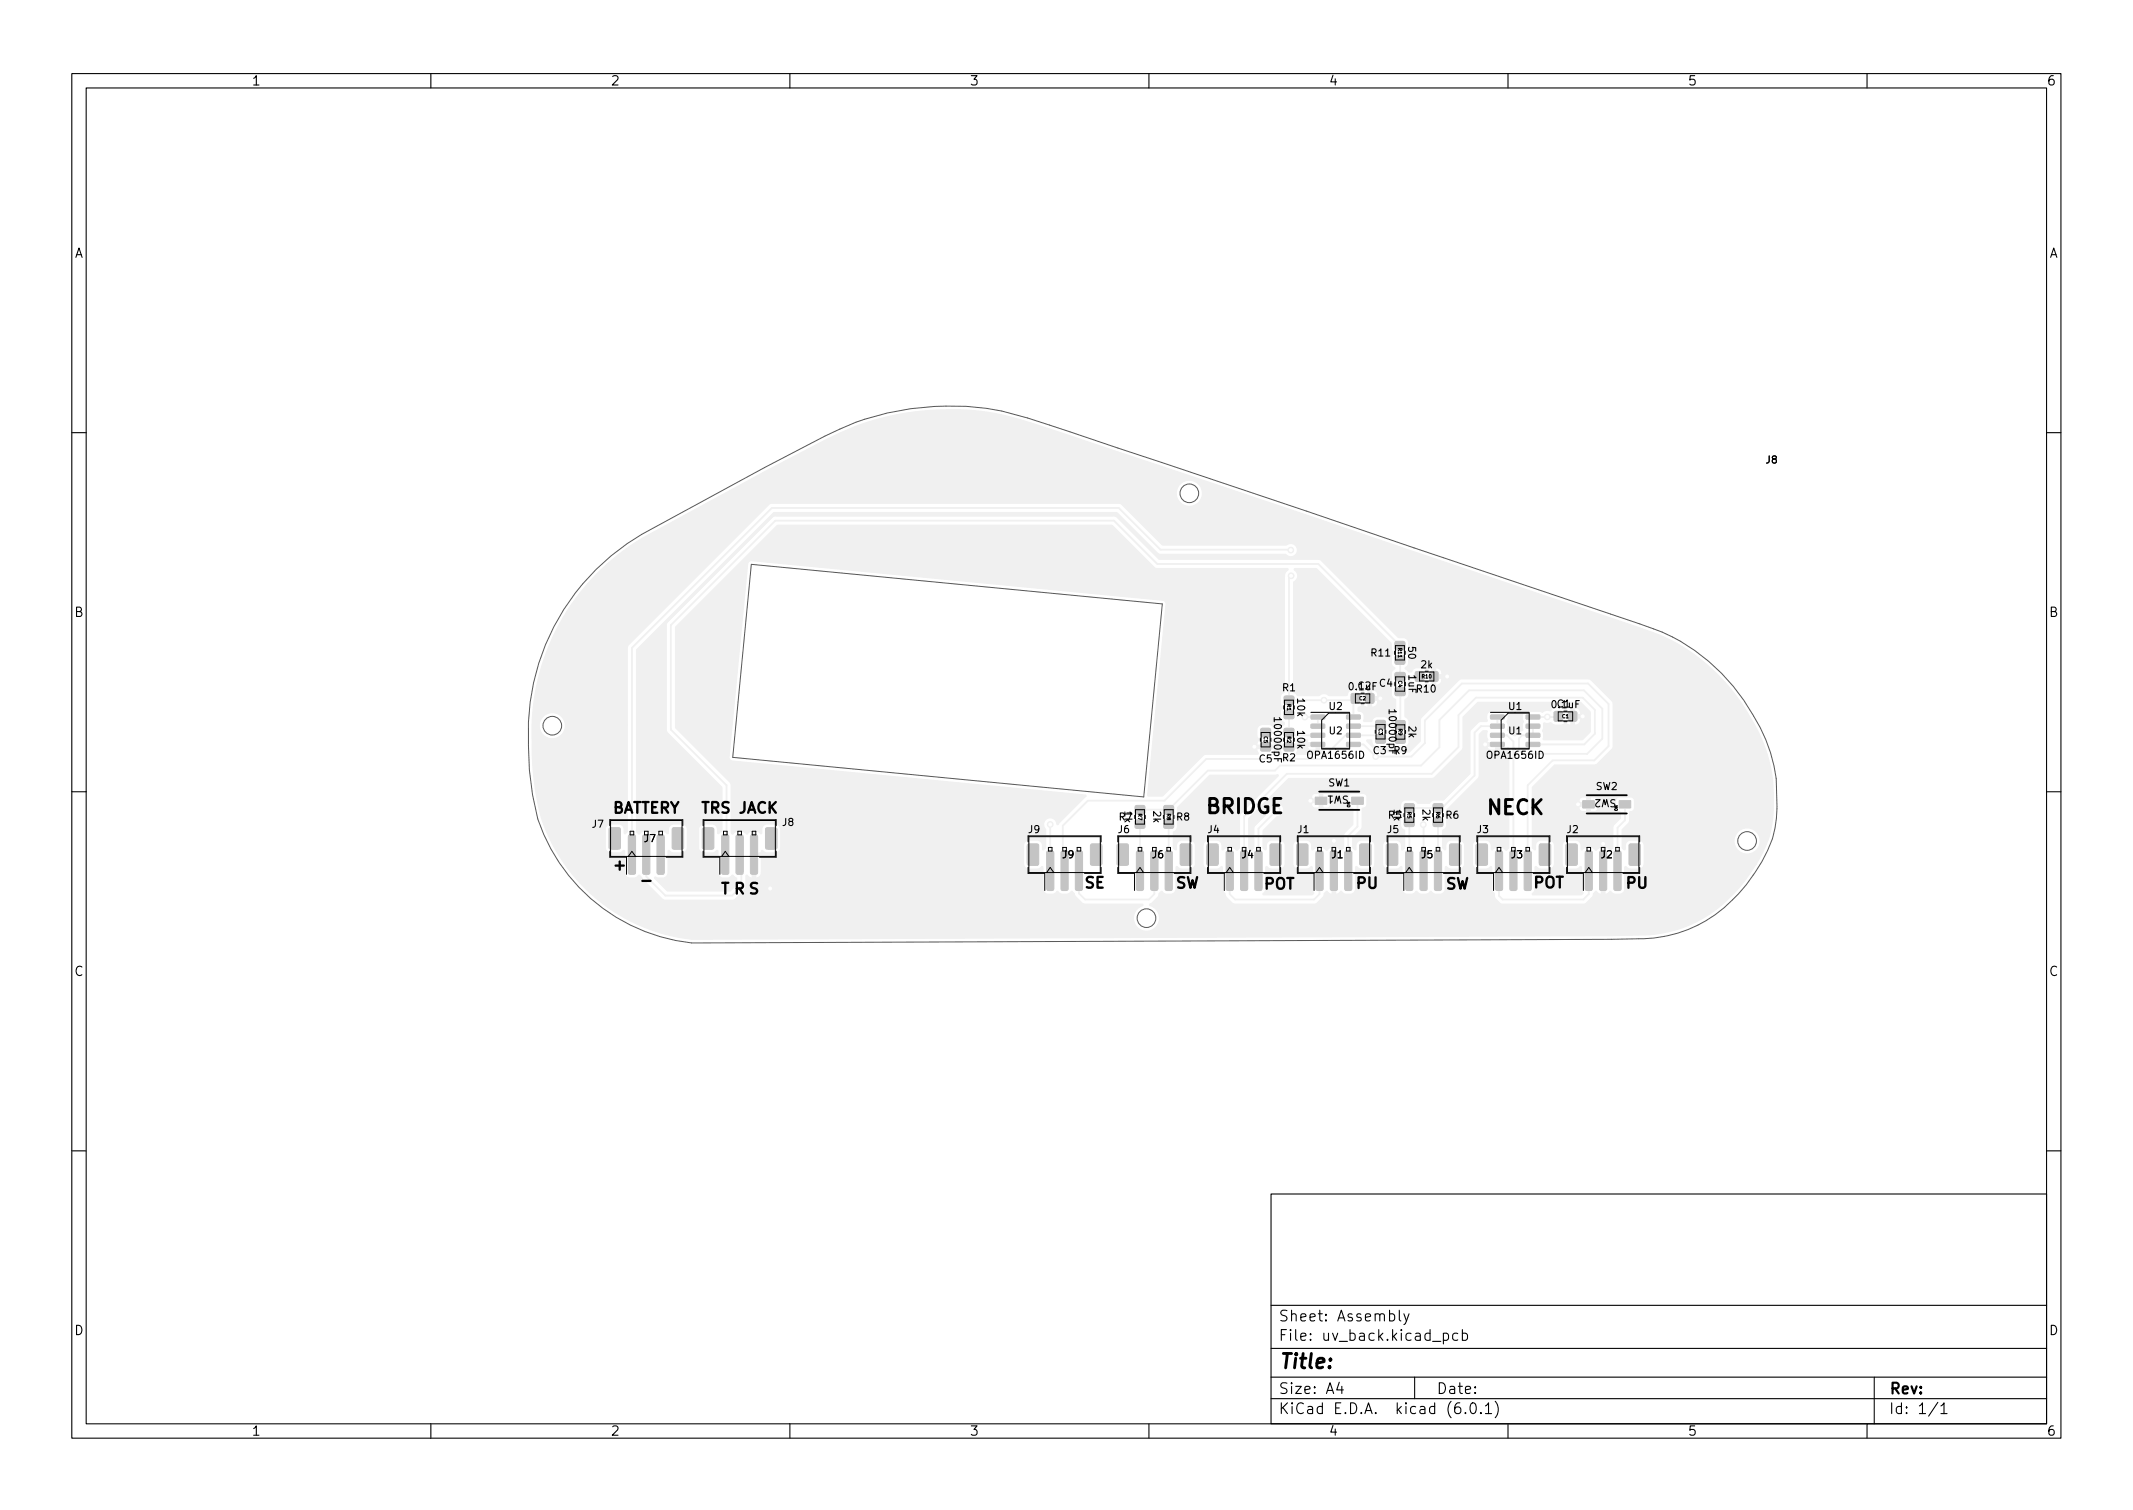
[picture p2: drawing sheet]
<svg xmlns="http://www.w3.org/2000/svg" width="297mm" height="210mm" viewBox="0 0 297 210" stroke-linecap="round" stroke-linejoin="round" font-family="sans-serif">
<defs><g id="words">
<g font-size="2.8">
<text x="168" y="113.3">BRIDGE</text>
<text x="207.1" y="113.4">NECK</text>
<text x="178" y="190.6">Title:</text>
</g>
<g font-size="2.1">
<text x="85.1" y="113.2">BATTERY</text>
<text x="97.8" y="113.2">TRS JACK</text>
<text x="85.7" y="121.2">+</text>
<text x="89.7" y="123.3">-</text>
<text x="100.4" y="124.5">T R S</text>
<text x="151.1" y="123.7">SE</text>
<text x="163.7" y="123.7">SW</text>
<text x="176" y="123.8">POT</text>
<text x="188.9" y="123.7">PU</text>
<text x="201.2" y="123.8">SW</text>
<text x="213.5" y="123.6">POT</text>
<text x="226.5" y="123.7">PU</text>
<text x="178" y="184">Sheet: Assembly</text>
<text x="178" y="186.7">File: uv_back.kicad_pcb</text>
<text x="178" y="196.9">KiCad E.D.A. kicad (6.0.1)</text>
<text x="178" y="194.1">Size: A4</text>
<text x="200" y="194.1">Date:</text>
<text x="263" y="194.1">Rev:</text>
<text x="263" y="196.9">Id: 1/1</text>
</g>
<g font-size="1.8">
<text x="35" y="11.9">1</text>
<text x="85" y="11.9">2</text>
<text x="135" y="11.9">3</text>
<text x="185" y="11.9">4</text>
<text x="235" y="11.9">5</text>
<text x="285" y="11.9">6</text>
<text x="10.3" y="35.9">A</text>
<text x="285.3" y="35.9">A</text>
<text x="10.3" y="85.9">B</text>
<text x="285.3" y="85.9">B</text>
<text x="10.3" y="135.9">C</text>
<text x="285.3" y="135.9">C</text>
<text x="10.3" y="185.9">D</text>
<text x="285.3" y="185.9">D</text>
<text x="35" y="199.9">1</text>
<text x="85" y="199.9">2</text>
<text x="135" y="199.9">3</text>
<text x="185" y="199.9">4</text>
<text x="235" y="199.9">5</text>
<text x="285" y="199.9">6</text>
</g>
<g font-size="1.4">
<text x="245.9" y="64.5">J8</text>
<text x="189.1" y="96">C2</text>
<text x="191" y="91.4">R11</text>
<text x="192.1" y="95.6">C4</text>
<text x="196.1" y="90.1" transform="rotate(90 196.1 90.1)">50</text>
<text x="196.2" y="94" transform="rotate(90 196.2 94)">1uF</text>
<text x="197.9" y="93">2k</text>
<text x="177.4" y="100.2" transform="rotate(90 177.4 100.2)">10000pF</text>
<text x="178.6" y="96.2">R1</text>
<text x="180.7" y="97.3" transform="rotate(90 180.7 97.3)">10k</text>
<text x="180.7" y="101.8" transform="rotate(90 180.7 101.8)">10k</text>
<text x="185.1" y="98.8">U2</text>
<text x="187.9" y="96.1">0.1uF</text>
<text x="193.4" y="99.1" transform="rotate(90 193.4 99.1)">10000pF</text>
<text x="196.2" y="101.1" transform="rotate(90 196.2 101.1)">2k</text>
<text x="197.3" y="96.4">R10</text>
<text x="210.1" y="98.8">U1</text>
<text x="216.2" y="98.6">0.1uF</text>
<text x="216.9" y="98.5">C1</text>
<text x="175.4" y="106.2">C5</text>
<text x="178.6" y="106">R2</text>
<text x="182.2" y="105.6">OPA1656ID</text>
<text x="185.1" y="102.2">U2</text>
<text x="191.2" y="105">C3</text>
<text x="194.1" y="105">R9</text>
<text x="207.2" y="105.6">OPA1656ID</text>
<text x="210.1" y="102.2">U1</text>
<text x="156.6" y="113" transform="rotate(90 156.6 113)">1k</text>
<text x="160.6" y="113" transform="rotate(90 160.6 113)">2k</text>
<text x="185" y="109.5">SW1</text>
<text x="187.8" y="110.8" transform="rotate(-180 187.8 110.8)">SW1</text>
<text x="194.1" y="112.7" transform="rotate(90 194.1 112.7)">1k</text>
<text x="198.1" y="112.7" transform="rotate(90 198.1 112.7)">2k</text>
<text x="201.4" y="114">R6</text>
<text x="222.2" y="110">SW2</text>
<text x="225.1" y="111.3" transform="rotate(-180 225.1 111.3)">SW2</text>
<text x="82.5" y="115.2">J7</text>
<text x="89.7" y="117.2">J7</text>
<text x="109" y="115">J8</text>
<text x="143.2" y="116">J9</text>
<text x="148" y="119.5">J9</text>
<text x="155.7" y="116">J6</text>
<text x="160.5" y="119.5">J6</text>
<text x="163.9" y="114.2">R8</text>
<text x="168.2" y="116">J4</text>
<text x="173" y="119.5">J4</text>
<text x="180.7" y="116">J1</text>
<text x="185.5" y="119.5">J1</text>
<text x="193.2" y="116">J5</text>
<text x="198" y="119.5">J5</text>
<text x="205.7" y="116">J3</text>
<text x="210.5" y="119.5">J3</text>
<text x="218.2" y="116">J2</text>
<text x="223" y="119.5">J2</text>
</g>
<g font-size=".7">
<text x="194.7" y="90.3" transform="rotate(90 194.7 90.3)">R11</text>
<text x="194.7" y="94.8" transform="rotate(90 194.7 94.8)">C4</text>
<text x="198" y="94.4">R10</text>
<text x="179.3" y="98.1" transform="rotate(90 179.3 98.1)">R1</text>
<text x="189.3" y="97.5">C2</text>
<text x="192" y="101.5" transform="rotate(90 192 101.5)">C3</text>
<text x="194.8" y="101.5" transform="rotate(90 194.8 101.5)">R9</text>
<text x="217.6" y="100">C1</text>
<text x="176" y="102.6" transform="rotate(90 176 102.6)">C5</text>
<text x="179.3" y="102.6" transform="rotate(90 179.3 102.6)">R2</text>
<text x="158.5" y="113.3" transform="rotate(90 158.5 113.3)">R7</text>
<text x="162.5" y="113.3" transform="rotate(90 162.5 113.3)">R8</text>
<text x="196" y="113.1" transform="rotate(90 196 113.1)">R5</text>
<text x="200" y="113.1" transform="rotate(90 200 113.1)">R6</text>
</g>
<g font-size=".5">
<text x="188" y="112.5" transform="rotate(-90 188 112.5)">ON</text>
<text x="225.3" y="113" transform="rotate(-90 225.3 113)">ON</text>
</g>
</g></defs>
<g fill="#f0f0f0" stroke="#f0f0f0" stroke-width=".14">
<path d="M194.4 102.4l.2-.1 1 .1 .1 .2-.1 .8-.1 .1-1.1-.1-.1-.1z"/>
<path d="M194.4 100.4l.2-.1 1 .1 .1 .2-.1 .8-.1 .1-1.1-.1-.1-.1z"/>
<path d="M199.2 93.6l.1-.1 .9 .1 .1 .1-.1 1.1-.2 .1-.8-.1-.1-.2z"/>
<path d="M197.2 93.6l.1-.1 .9 .1 .1 .1-.1 1.1-.2 .1-.8-.1-.1-.2z"/>
<path d="M100.6 116.3l.7-.1 .1 .1 .1 .2v5l-.1 .2h-.1h-.6l-.2-.2v-5z"/>
<path d="M102.6 116.3l.7-.1 .1 .1 .1 .2v5l-.1 .2h-.1h-.6l-.2-.2v-5z"/>
<path d="M104.6 116.3l.7-.1 .1 .1 .1 .2v5l-.1 .2h-.1h-.6l-.2-.2v-5z"/>
<path d="M97.9 115.3l1.3-.1 .2 .2v2.6l-.2 .2h-1.1l-.3-.1v-2.6z"/>
<path d="M106.7 115.3l1.3-.1 .2 .2v2.6l-.2 .2h-1.1l-.3-.1v-2.6z"/>
<path d="M207.6 99.6h1.8l.1 .5h-.1h-1.8v-.1z"/>
<path d="M207.6 100.9l1.8-.1 .1 .5-.1 .1h-1.8v-.1z"/>
<path d="M207.6 102.1h1.8l.1 .5-.1 .1h-1.8v-.2z"/>
<path d="M207.6 103.4h1.8l.1 .5-.1 .1-1.8-.1v-.1z"/>
<path d="M212.5 103.4h1.9v.5l-.1 .1-1.7-.1-.1-.1z"/>
<path d="M212.5 102.1h1.9v.5l-.1 .1h-1.7l-.1-.2z"/>
<path d="M212.5 100.9l1.9-.1v.5l-.1 .1h-1.7l-.1-.1z"/>
<path d="M212.5 99.6h1.9v.5h-.1h-1.7l-.1-.1z"/>
<path d="M194.3 91.4l.2-.1 1.1 .1 .1 .1-.1 .9-.2 .1-1.1-.1v-.2z"/>
<path d="M194.3 89.4l.2-.1 1.1 .1 .1 .1-.1 .9-.2 .1-1.1-.1v-.2z"/>
<path d="M158.1 112.2l.2-.1 1.1 .1 .1 .2-.1 .9h-.2h-1.1v-.2z"/>
<path d="M158.1 114.2l.2-.1 1.1 .1 .1 .2-.1 .9h-.2h-1.1v-.2z"/>
<path d="M158.3 118.6l.7-.1 .2 .1 .1 .1v5l-.1 .2-.2 .1h-.6l-.1-.3v-5z"/>
<path d="M160.3 118.6l.7-.1 .2 .1 .1 .1v5l-.1 .2-.2 .1h-.6l-.1-.3v-5z"/>
<path d="M162.3 118.6l.7-.1 .2 .1 .1 .1v5l-.1 .2-.2 .1h-.6l-.1-.3v-5z"/>
<path d="M164.4 117.6l1.3-.1 .2 .2 .1 2.5-.2 .3h-1.2l-.2-.2v-2.6z"/>
<path d="M155.6 117.6l1.3-.1 .2 .2 .1 2.5-.2 .3h-1.2l-.2-.2v-2.6z"/>
<path d="M87.6 116.3l.7-.1 .1 .1 .1 .2v5l-.1 .2h-.1h-.6l-.2-.2v-5z"/>
<path d="M89.6 116.3l.7-.1 .1 .1 .1 .2v5l-.1 .2h-.1h-.6l-.2-.2v-5z"/>
<path d="M91.6 116.3l.7-.1 .1 .1 .1 .2v5l-.1 .2h-.1h-.6l-.2-.2v-5z"/>
<path d="M93.7 115.3l1.3-.1 .2 .2v2.6l-.2 .2h-1.1l-.3-.1v-2.6z"/>
<path d="M84.9 115.3l1.3-.1 .2 .2v2.6l-.2 .2h-1.1l-.3-.1v-2.6z"/>
<path d="M191.6 102.4l.2-.1 1.1 .1 .1 .1-.1 .9-.2 .1-1.1-.1v-.2z"/>
<path d="M191.6 100.4l.2-.1 1.1 .1 .1 .1-.1 .9-.2 .1-1.1-.1v-.2z"/>
<path d="M188.2 111h1.6v1h-1.6z"/>
<path d="M183.2 111h1.6v1h-1.6z"/>
<path d="M162.1 112.2l.2-.1 1.1 .1 .1 .2-.1 .9h-.2h-1.1v-.2z"/>
<path d="M162.1 114.2l.2-.1 1.1 .1 .1 .2-.1 .9h-.2h-1.1v-.2z"/>
<path d="M145.8 118.6l.7-.1 .2 .1 .1 .1v5l-.1 .2-.2 .1h-.6l-.1-.3v-5z"/>
<path d="M147.8 118.6l.7-.1 .2 .1 .1 .1v5l-.1 .2-.2 .1h-.6l-.1-.3v-5z"/>
<path d="M149.8 118.6l.7-.1 .2 .1 .1 .1v5l-.1 .2-.2 .1h-.6l-.1-.3v-5z"/>
<path d="M143.1 117.6l1.3-.1 .2 .2 .1 2.5-.2 .3h-1.2l-.2-.2v-2.6z"/>
<path d="M151.9 117.6l1.3-.1 .2 .2 .1 2.5-.2 .3h-1.2l-.2-.2v-2.6z"/>
<path d="M194.3 95.8l.2-.1 1.1 .1 .1 .1-.1 .9-.1 .1-1.2-.1v-.2z"/>
<path d="M194.3 93.7l.2-.1 1.1 .1 .1 .2-.1 .8-.1 .1-1.2-.1v-.2z"/>
<path d="M195.8 118.6l.7-.1 .2 .1 .1 .1v5l-.1 .2-.2 .1h-.6l-.1-.3v-5z"/>
<path d="M197.8 118.6l.7-.1 .2 .1 .1 .1v5l-.1 .2-.2 .1h-.6l-.1-.3v-5z"/>
<path d="M199.8 118.6l.7-.1 .2 .1 .1 .1v5l-.1 .2-.2 .1h-.6l-.1-.3v-5z"/>
<path d="M193.1 117.6l1.3-.1 .2 .2 .1 2.5-.2 .3h-1.2l-.2-.2v-2.6z"/>
<path d="M201.9 117.6l1.3-.1 .2 .2 .1 2.5-.2 .3h-1.2l-.2-.2v-2.6z"/>
<path d="M225.5 111.5h1.6v1h-1.6z"/>
<path d="M220.4 111.5h1.6v1h-1.6z"/>
<path d="M182.6 99.6h1.8l.1 .5h-.1h-1.8v-.1z"/>
<path d="M182.6 100.9l1.8-.1 .1 .5-.1 .1h-1.8v-.1z"/>
<path d="M182.6 102.1h1.8l.1 .5-.1 .1h-1.8v-.2z"/>
<path d="M182.6 103.4h1.8l.1 .5-.1 .1-1.8-.1v-.1z"/>
<path d="M187.5 103.4h1.9v.5l-.1 .1-1.7-.1-.1-.1z"/>
<path d="M187.5 102.1h1.9v.5l-.1 .1h-1.7l-.1-.2z"/>
<path d="M187.5 100.9l1.9-.1v.5l-.1 .1h-1.7l-.1-.1z"/>
<path d="M187.5 99.6h1.9v.5h-.1h-1.7l-.1-.1z"/>
<path d="M178.9 99l.2-.1 1 .1 .1 .1-.1 .9-.1 .1-1.1-.1-.1-.2z"/>
<path d="M178.9 97l.2-.1 1 .1 .1 .1-.1 .9-.1 .1-1.1-.1-.1-.2z"/>
<path d="M218.5 99.1l.2-.1 .8 .1 .1 .2-.1 1.1h-.1h-.9l-.1-.2z"/>
<path d="M216.5 99.1l.2-.1 .8 .1 .1 .2-.1 1.1h-.1h-.9l-.1-.2z"/>
<path d="M199.6 112l.2-.1 1.1 .1 .1 .1-.1 .9-.2 .1-1.1-.1v-.2z"/>
<path d="M199.6 114l.2-.1 1.1 .1 .1 .1-.1 .9-.2 .1-1.1-.1v-.2z"/>
<path d="M175.6 103.5l.2-.1 1.1 .1 .1 .1-.1 .9-.2 .1-1.1-.1v-.2z"/>
<path d="M175.6 101.5l.2-.1 1.1 .1 .1 .1-.1 .9-.2 .1-1.1-.1v-.2z"/>
<path d="M220.8 118.6l.7-.1 .2 .1 .1 .1v5l-.1 .2-.2 .1h-.6l-.1-.3v-5z"/>
<path d="M222.8 118.6l.7-.1 .2 .1 .1 .1v5l-.1 .2-.2 .1h-.6l-.1-.3v-5z"/>
<path d="M224.8 118.6l.7-.1 .2 .1 .1 .1v5l-.1 .2-.2 .1h-.6l-.1-.3v-5z"/>
<path d="M218.1 117.6l1.3-.1 .2 .2 .1 2.5-.2 .3h-1.2l-.2-.2v-2.6z"/>
<path d="M226.9 117.6l1.3-.1 .2 .2 .1 2.5-.2 .3h-1.2l-.2-.2v-2.6z"/>
<path d="M190.2 96.6l.2-.1 .9 .1 .1 .2-.1 1.1h-.2h-.9v-.2z"/>
<path d="M188.2 96.6l.2-.1 .9 .1 .1 .2-.1 1.1h-.2h-.9v-.2z"/>
<path d="M183.3 118.6l.7-.1 .2 .1 .1 .1v5l-.1 .2-.2 .1h-.6l-.1-.3v-5z"/>
<path d="M185.3 118.6l.7-.1 .2 .1 .1 .1v5l-.1 .2-.2 .1h-.6l-.1-.3v-5z"/>
<path d="M187.3 118.6l.7-.1 .2 .1 .1 .1v5l-.1 .2-.2 .1h-.6l-.1-.3v-5z"/>
<path d="M189.4 117.6l1.3-.1 .2 .2 .1 2.5-.2 .3h-1.2l-.2-.2v-2.6z"/>
<path d="M180.6 117.6l1.3-.1 .2 .2 .1 2.5-.2 .3h-1.2l-.2-.2v-2.6z"/>
<path d="M195.6 112l.2-.1 1.1 .1 .1 .1-.1 .9-.2 .1-1.1-.1v-.2z"/>
<path d="M195.6 114l.2-.1 1.1 .1 .1 .1-.1 .9-.2 .1-1.1-.1v-.2z"/>
<path d="M178.9 103.5l.2-.1 1 .1 .1 .1-.1 .9-.1 .1-1.1-.1-.1-.2z"/>
<path d="M178.9 101.5l.2-.1 1 .1 .1 .1-.1 .9-.1 .1-1.1-.1-.1-.2z"/>
<path d="M170.8 118.6l.7-.1 .2 .1 .1 .1v5l-.1 .2-.2 .1h-.6l-.1-.3v-5z"/>
<path d="M172.8 118.6l.7-.1 .2 .1 .1 .1v5l-.1 .2-.2 .1h-.6l-.1-.3v-5z"/>
<path d="M174.8 118.6l.7-.1 .2 .1 .1 .1v5l-.1 .2-.2 .1h-.6l-.1-.3v-5z"/>
<path d="M176.9 117.6l1.3-.1 .2 .2 .1 2.5-.2 .3h-1.2l-.2-.2v-2.6z"/>
<path d="M168.1 117.6l1.3-.1 .2 .2 .1 2.5-.2 .3h-1.2l-.2-.2v-2.6z"/>
<path d="M208.3 118.6l.7-.1 .2 .1 .1 .1v5l-.1 .2-.2 .1h-.6l-.1-.3v-5z"/>
<path d="M210.3 118.6l.7-.1 .2 .1 .1 .1v5l-.1 .2-.2 .1h-.6l-.1-.3v-5z"/>
<path d="M212.3 118.6l.7-.1 .2 .1 .1 .1v5l-.1 .2-.2 .1h-.6l-.1-.3v-5z"/>
<path d="M205.6 117.6l1.3-.1 .2 .2 .1 2.5-.2 .3h-1.2l-.2-.2v-2.6z"/>
<path d="M214.4 117.6l1.3-.1 .2 .2 .1 2.5-.2 .3h-1.2l-.2-.2v-2.6z"/>
<path d="M82.9 80.1a31.5 31.5 0 0 1 6.7-5.2l.1-.1a813.8 813.8 0 0 1 25.4-13.6l4.3-1.9 1.2-.4a37.3 37.3 0 0 1 8.9-1.8l3.2-.1 2.9 .2 2.9 .3 2.7 .7 7.6 2.4 24 8h-5.4v-.2a1.81 1.81 0 0 0-2.9-1.2 1.81 1.81 0 0 0 .3 3.1 1.81 1.81 0 0 0 2.6-1.7h5.4l55.4 18.8a26.7 26.7 0 0 1 5.5 2.3h.1a26.9 26.9 0 0 1 5.4 4.2h-38.4v-.2a.73 .73 0 0 0-.9-.7v.9h39.3l1.8 2.1 1.6 2h-18l-.2-.5-2.8-2.8-.3-.2h-17.7l-.4 .2h-2.4v-.2h-.9v.9a.75 .75 0 0 0 .9-.7h2.4l-5.3 5.2-.1 .4v2.9l-1.5 1.5h-4l-.8-.3-1.2-1.2 .1-.2h.5l.1 .1a.76 .76 0 0 0 .8 .9h1.1l.3-.2a.44 .44 0 0 1 .7-.2l.2 .3 .3 .1h1.1l.4-.1 .3-.5v-1l-.3-.5 .3-.5v-1l-.1-.3-.5-.4v-2.3l.5-.3 .1-.4v-.9l-.3-.6 .3-.3 .3-.1 .4 .4 .3 .2h1l.3-.2a.32 .32 0 0 1 .5 .1l.4 .1v-2.4l-.4 .1-.3 .2-.5-.3h-1l-.3 .1-.4 .5h-.3l-.5-.5v-.1l.3-.3 .1-.3v-1l-.2-.5 .2-.5 .1-.9a.75 .75 0 0 0-.7-.7h-.8l-10.9-10.9h-22.4l-5.8-5.9-.4-.1h-47.4l-.3 .2-14.5 14.5-.2 .3v14.9l.2 .3 7.5 7.5v6.1l-.5 .4-.2-.9-.2-.3-.3-.1-1.3-.1-.4 .2-.3 .5v2.8l.2 .3 .4 .2h1.4l.5-.3 .2 .1 .1 3.3 .2 .3 .4 .2 .7-.1 .7-.3 .5 .4v.9l-.9 .9h-8.7l-1.9-1.8a.27 .27 0 0 1 .5-.1h.8a.75 .75 0 0 0 .6-.7l.1-3.1h.1l.5 .3 1.3 .1 .4-.2 .2-.3 .1-3.1-.3-.3-.3-.1h-1.4l-.3 .1-.2 .3-.2 .9h-.1l-.3-.3-.3-.1-.7 .1-.4 .2a.19 .19 0 0 1-.3 .2 .19 .19 0 0 1-.1-.2l-.4-.2-.7-.1-.5 .3a.19 .19 0 0 1-.3 .2 .19 .19 0 0 1-.1-.2l-.2-.2v-25.3l19.1-19.1h47.8l5.7 5.6 .3 .2h17.5a.93 .93 0 0 0 1.3 .1 .93 .93 0 0 0 .1-1.3 .93 .93 0 0 0-1.3-.1h-17.2l-5.7-5.6-.3-.2h-48.6l-.3 .2-19.6 19.6v.4v10.7h-8.7l-.1-.5a1.82 1.82 0 0 0-2.4-1.1l-.6 .4-.4 .8a1.81 1.81 0 0 0 1.4 2.2h.8l.5-.3a1.78 1.78 0 0 0 .8-1.5h8.7v14.8l-.3 .3-.2-.1-.1-.8-.2-.3-.3-.1-1.3-.1-.4 .2-.3 .5v2.8l.2 .3 .4 .2h1.4l.5-.3 .2 .1v3l.2 .5 .4 .2 .7 .1 .3-.1 .5-.3 .5 .6 2.8 2.8h.3h9.3l.3-.1 1.5-1.5 .1-1.8h.2l.3 .3h.3v-6.5l-.3 .1-.2 .2a.19 .19 0 0 1-.3 .2 .19 .19 0 0 1-.1-.2l-.4-.2-.7-.1-.5 .3a.18 .18 0 0 1-.3 .1 .18 .18 0 0 1-.1-.2v-6.6l-.1-.3-7.6-7.7v-14l14.1-14.1 46.6-.1 5.9 5.9 .3 .1 18.3 .1 .1 .1a1.23 1.23 0 0 0-.5 1v16l-.4 .4-.2 .4v.9l.3 .5-.3 .5v1l.2 .3 .3 .3a.3 .3 0 0 1-.2 .4l-.3 .4h-.8l-.6-.5-1.4 .1-.3 .2-.1 .3v1l.1 .3a.32 .32 0 0 1-.1 .5v.4h2.4l-.2-.5a.32 .32 0 0 1 .2-.6h.8l.2 .2a.32 .32 0 0 1-.1 .5l-.1 .4h2.4l-.1-.5v-.2h1.5v.1v.3h1.6l.1 .1v.9h-.5v-.5h-1.2l.2 .4 .3 .2h1.5l.1 .1-.4 .4h-3.2l-.1-.1 .2-.6h-2.4v.2l.2 .4-.1 .1h-1l-.1-.1 .2-.6h-2.4v.2l.1 .4-.1 .1-7.3 .1-.3 .2-5.6 5.5h-2.1l2.6-26.7-.1-.3-.2-.2-57.5-5.5-.4 .2-.1 .2-2.6 26.9 .2 .5 .2 .1 49.2 4.7a.14 .14 0 0 1 .2 .1 .14 .14 0 0 1-.2 .2l-3.6 3.6a.17 .17 0 0 1-.2 .2 .17 .17 0 0 1-.2-.2 .93 .93 0 0 0-1.3-.6 .93 .93 0 0 0-.2 1.5v2.5l-.3 .3-.1-.1v-.6l-.2-.3-.5-.3-1.5 .1-.4 .3-.1 .6h-33.8v-2.6l-.1-.4-.5-.2h-1.5a.74 .74 0 0 0-.5 .6v.6l-.1 .1-.4-.3h-.3v2.9h.7v-.2l.1-.1 .6 .3h1.4l.5-.2 .1-.5h33.8v2.3l.2 .4 .4 .3h1.4l.7-.3v.8h-39.2v-2.2h-.7v3a.75 .75 0 0 0 .7-.8h39.2l.1 2.4 .1 .3 .4 .3h.9l.5-.4 .6 .4h.9l.6-.4 .3 .3 .2 .5 .9 .8 .3 .2h8.1l.1 .1a1.94 1.94 0 0 0-1.2 2.5 1.83 1.83 0 0 0 3.1 .5 1.83 1.83 0 0 0-1-3l1.2-1.1 .1-.5 .3-.3h.1l.5 .4h.9a.75 .75 0 0 0 .6-.7v-3.1h.1l.5 .3h1.5a.76 .76 0 0 0 .6-.7v-2.7a.75 .75 0 0 0-.7-.6h-1.4a.75 .75 0 0 0-.6 .7v.6h-.1l-.3-.3v-2.1l.4-.3 .1-.3 .1-1-.2-.4a.19 .19 0 0 1-.1-.1 .19 .19 0 0 1 .1-.2l.1-.3 .1-.9 4.4-4.4 9.6-.1v.2l-5.3 5.3-.1 4.7-.3 .3-.5-.3-.2-.1h-.8l-.6 .3v-.7a.75 .75 0 0 0-.7-.6h-1.4a.75 .75 0 0 0-.6 .7v2.6a.75 .75 0 0 0 .8 .7h1.3l.5-.4 .1 .1 .1 3.2 .3 .5 .1 .5 .9 .8 .2 .2h11.4l1-1 .2-.5 .3-.3h.1l.4 .3 .3 .1v-6.5l-.3 .1-.4 .3-.5-.3-.2-.1h-.8l-.5 .3-.1-.1-.1-.6a.75 .75 0 0 0-.6-.6h-1.4a.75 .75 0 0 0-.6 .7v2.6a.75 .75 0 0 0 .8 .7h1.3l.5-.4 .1 .1v3.1l.3 .6-.2 .2h-6.9v-.2l.3-.5 .1-3.2h.1l.5 .3h1.5a.76 .76 0 0 0 .6-.7v-2.7a.75 .75 0 0 0-.7-.6h-1.4a.75 .75 0 0 0-.6 .7v.6h-.1l-.3-.3v-2.3l1.9-2 .5-.1a.92 .92 0 0 0 0-1.6 .92 .92 0 0 0-1.4 .8l-2.2 2.3-.1 2.9-.2 .3a.15 .15 0 0 1-.1 .1 .15 .15 0 0 1-.2-.1l-.2-.3v-4l5.5-5.6 20.2-.1 4.1-4v-.3v-4.1l2.1-2.1h14.3l1.3 1.3 .1 .4h-1.4v-.3a.73 .73 0 0 0-.8-.6v.9h2.2v.7h-1.4v-.2h-.8v.9a.74 .74 0 0 0 .8-.7h1.4v1.7l-1.2 1.1h-5.3l-.1-.1 .1-.8-.2-.4 .2-.3v-.5a.18 .18 0 0 1 .1-.3 .18 .18 0 0 1 .2 .1l.7-.1 .3 .3 .3 .1 1.1-.1a.36 .36 0 0 1 .3-.2 .36 .36 0 0 1 .3 .2h.4v-2.4l-.4 .1-.3 .2-.5-.2-1-.1-.4 .3a.32 .32 0 0 1-.5 .1l-.4 .1-.4 .2-.4-.2h-1.8l-.4 .2-.2 .4v.5l.2 .4-.2 .4 .1 .8-.5 .2-.6 .6-1.1-.8 .1-.8a.6 .6 0 0 1 0-.8v-.7l-.4-.3h-2.2l-.2 .2-.2 .3 .1 .9-1.2 .1-1.1 1-.1 .5v5.6l-3.7 3.7h-1.4l-.6 .5h-1.5l-.6-.5h-1.3a.75 .75 0 0 0-.6 .7l.1 1.1a.36 .36 0 0 1 .2 .3 .36 .36 0 0 1-.2 .3v1.2l.1 .3 .4 .4v2.4l-.2 .2h-.2l-.1-.9-.4-.3h-1.7l-.3 .2-.1 .3-.1 2.7h-1v-2.6l-.3-.6-.4-.1h-1.4l-.3 .1-.2 .3-.1 .9h-.1l-.3-.3v-1.3l1.1-1.2 .2-.3v-2.7a.56 .56 0 0 0 .7-.5l-.1-1.1-.1-.3-.2-.1h-1.9l-.3 .3-.1 .4h-2.4l-.1-.5-.4-.2h-.6v.7h-.5v-.7h-.8l-.2 .4v.3h5v.8h-2.4v-.2h-1.1v.7h-.5v-.7h-1v.4l.4 .3h1.8l.2-.1 .2-.4h2.4a.64 .64 0 0 0 .7 .6v2.2l-1.2 1.3-.1 2-.3 .3-.5-.3-.3-.1v6.5l.3-.1 .4-.3 .6 .4h.9a.75 .75 0 0 0 .6-.7v-3.1h.1l.5 .3h1.5a.76 .76 0 0 0 .6-.7h1a.75 .75 0 0 0 .8 .7h1.3l.5-.4 .1 .1 .1 3.2 .1 .3 .3 .2 1 .1 .5-.4 .6 .4h.8l.2-.1 .4-.3 .6 .4h.8l.4-.2 .2-.4 .1-3.2h.1l.5 .3h1.5a.76 .76 0 0 0 .6-.7v-2.7a.75 .75 0 0 0-.7-.6h-1.4a.75 .75 0 0 0-.6 .7v.6h-.1l-.3-.3v-2.3l.4-.4 .1-.3v-1l-.2-.5 .2-.3 .1-.5 4.4-4.4 .1-.4v-5.6l.5-.5h.6v.1l-.1 .7a.54 .54 0 0 1 .1 .8l1.7 .1v.9h-.5v-.5h-1.2l.1 .3 .4 .3h1.8l.6-.4 .1 .2v13.7l-.2 .3a.15 .15 0 0 1-.1 .1 .15 .15 0 0 1-.2-.1l-.4-.3h-.7l-.8 .3-.1-.9-.2-.3-.3-.1h-1.5l-.3 .1-.2 .5v3l.2 .2 .5 .2h1.3l.5-.4 .1 .1 .1 3.2 .3 .5 .1 .7 .8 .7 11.6 .1 .3-.1 .8-.9 .2-.5 .3-.3h.1l.4 .3 .3 .1v-6.5l-.3 .1-.4 .3-.5-.3-.2-.1h-.8l-.5 .3-.1-.1-.1-.8-.4-.3-1.6-.1-.3 .1-.2 .3-.1 2.9 .2 .4 .4 .3h1.4l.2-.1 .4-.3 .1 .1v3.1l.3 .6-.2 .2h-6.9v-.2l.3-.5 .1-3.2h.1l.5 .3h1.5a.75 .75 0 0 0 .6-.7l-.1-2.7a.75 .75 0 0 0-.6-.6h-1.4a.75 .75 0 0 0-.6 .7v.6h-.1l-.3-.3v-8.4l3.1-3.1h5.7l2.3-2.2 .1-.4v-5.9h18l1.2 2a21.1 21.1 0 0 1 3 8.4l.1 2.1v2.8l-.2 2-.5 1.8h-1.1l-.1-.7-.4-.6-.4-.3-.5-.2h-.6l-.5 .1-.4 .3-.5 .6a1.81 1.81 0 0 0 .2 1.9 1.81 1.81 0 0 0 1.9 .7l.5-.3a1.81 1.81 0 0 0 .8-1.5h1.1l-.8 1.7-.8 1.5h-15.6v-2.7a.75 .75 0 0 0-.7-.6h-1.4a.75 .75 0 0 0-.6 .7v.6h-.1l-.3-.3v-2.5l1-1v-1.4l.4-.2 .3-.3v-1.1l-.1-.4-.4-.1h-1.7l-.4 .3v.4h-2.5v-.5l-.4-.2h-.6v.7h-.5l-.1-.7h-.7l-.3 .4v.3h5.1v.8h-2.5v-.2h-1v.7h-.5v-.7h-1.1l.1 .5 .3 .2h1.8l.3-.1 .1-.4h2.5a.64 .64 0 0 0 .6 .6l.1 .8-1.1 1.2v2.9l-.2 .3a.16 .16 0 0 1-.2 .1 .16 .16 0 0 1-.1-.1l-.3-.2-.3-.1v6.5l.3-.1 .4-.3 .5 .3 .3 .1h.7l.4-.3 .2-.4v-3.1h.1l.5 .3h1.5a.76 .76 0 0 0 .6-.7h15.6l-1.7 2.5-2 2.2a17.2 17.2 0 0 1-4.7 3.4 16.4 16.4 0 0 1-4.5 1.5l-2.1 .3-5.2 .1-128.1 .5a25 25 0 0 1-10.1-3.4l-2.4-1.7-2.2-1.9a25 25 0 0 1-6.2-9.9v-.1a39.1 39.1 0 0 1-1.2-7.3l-.1-5.3 .2-2.8a31.2 31.2 0 0 1 7.2-16.8z"/>
<path d="M180.3 79.2h3.1l10.3 10.3 .1 1.1a.36 .36 0 0 1 .2 .3 .36 .36 0 0 1-.2 .3v1.2l.1 .3 .4 .3-.1 .2a.75 .75 0 0 0-.5 .6l.1 .9 .3 .5-.3 .6v1.2h-1.9v-.2a.73 .73 0 0 0-.9-.7v.9h2.8l.6 .5v.2h-2.5v-.2h-.9v.9a.74 .74 0 0 0 .9-.7h2.5l-.1 2.1-.5 .4-.3 .1-.6-.5h-1.3l-.4 .3-.2 .4h-1l-.1-.1 .1-.3-.1-.7-.2-.2-.5-.2-.1-.1v-.4l.3-.1a.36 .36 0 0 1 .4-.2 .36 .36 0 0 1 .3 .2h.4v-2.3h-.4a.36 .36 0 0 1-.3 .2 .36 .36 0 0 1-.4-.2h-1.3l-.3 .2-.3 .6h-2.4l-.6-.3h-.4l-.4 .3h-3l-.5-.5-.1-15.3a1.03 1.03 0 0 0 .1-1.8z"/>
<circle cx="174.7" cy="104" r=".4"/>
<circle cx="182.5" cy="111.5" r=".4"/>
<circle cx="192.2" cy="97.2" r=".4"/>
<circle cx="219.8" cy="112" r=".4"/>
<circle cx="220.4" cy="99.7" r=".4"/>
<circle cx="185.8" cy="117.1" r=".4"/>
<circle cx="107.3" cy="123.7" r=".4"/>
<circle cx="206.8" cy="103.7" r=".4"/>
<circle cx="201.5" cy="94.2" r=".4"/>
<circle cx="223.3" cy="117.5" r=".4"/>
<circle cx="184.4" cy="97.5" r=".4"/>
<circle cx="179.8" cy="80.2" r=".4"/>
<circle cx="179.8" cy="76.6" r=".4"/>
<circle cx="215.5" cy="99.8" r=".4"/>
<circle cx="191.6" cy="105.3" r=".4"/>
<circle cx="181.7" cy="99.8" r=".4"/>
<circle cx="198.2" cy="114.8" r=".4"/>
<circle cx="146.3" cy="114.8" r=".4"/>
</g>
<g fill="none" stroke="#f0f0f0" stroke-width=".25">
<path d="M179.7 76.5h-18.1l-5.8-5.8h-48.3l-19.5 19.5v28.8M179.7 76.6h.1M179.7 76.5v.1M179.5 99.5v2.5M179.8 80.2l-.3 .3v17h9M181.7 99.8h1.8v1.3M188.8 97.2l-.3 .3v2.3M190.8 97.2h1.4M195 91.9h.1M195 89.9l-11.4-11.4h-22.4l-6.1-6h-47.1l-14.6 14.5v14.6l7.8 7.7v9.5l-.2 .2M195 91.9v2.3h2.7M195 96.3v4.6h-2.7l-.3 .2h-3.5"/>
<path d="M197.7 94.2h.1M199.7 94.2h1.8M208.5 99.8v1.3h-2.3l-.8 .9v6l-4.6 4.5h-4.5M217 99.7l-.1 .1h-3.4M219 99.7l1.4 .1M90 119v3l2.7 2.7h9.3M103 119l.2 .2v4.2M105 119v3.6M146.3 114.8v6.4M158.8 114.7v6.5M162.8 114.7v6.5M176.3 102h3.2"/>
<path d="M177.9 112.8l-2.6 2.6v5.8M179.5 102l.4 .4h3.6M183.5 103.7h-3.7l-.3 .3h-4.8M184 111.5h-1.5l-.1 .1M185.9 116.9l-.1 .2v4.1M188.5 103.7h1.4l1.7 1.6h5l1.8-1.8v-3.2l5.2-5.1h17.6l2.8 2.8v5.9l-2 2h-5.8l-3.4 3.4v11.9M189 111.5v3.6l-1.2 1.3v4.8M195 102.9h-2.7l-.6-.5h-4.3l-3.3 3.3h-16.1l-5.8 5.8h-10.7l-3.5 3.5v6l.3 .2M196.3 114.5v6.7M198.2 114.8l.1 6.4M200.3 114.5v6.7M208.5 103.7h-1.7"/>
<path d="M208.5 102.4h1.4l.9 .8v18M212.1 105h8.9l2.1-2.1v-4.2l-2.5-2.6h-16l-4.1 4.1v3.8l-2.6 2.6h-19.6l-.7 .7h-9.4l-5.4 5.4h-4M213.5 103.7h7.1l1.5-1.5v-3.4l-1.7-1.7h-14.9l-2.4 2.5v4.4l-3.7 3.7h-20.2l-5.9 6v7.5M213.5 101.1v1.3h-1.5l-.5 .4v1.6M219.8 112h1.4M223.3 117.5v3.7M226.3 112v2.2l-1 1v6M106.1 123.7h1.2M150.3 121.2v3.2l.8 .8h8.9l.8-.7v-3.3M171.3 121.2v3.3l.7 .7h11l.8-.7v-3.3M208.8 121.2v3.5l.5 .5h11.2l.8-.7v-3.3"/>
</g>
<g fill="#fff" stroke="#fff" stroke-width=".14">
<circle cx="174.7" cy="104" r=".2"/>
<circle cx="182.5" cy="111.5" r=".2"/>
<circle cx="192.2" cy="97.2" r=".2"/>
<circle cx="219.8" cy="112" r=".2"/>
<circle cx="220.4" cy="99.7" r=".2"/>
<circle cx="185.8" cy="117.1" r=".2"/>
<circle cx="107.3" cy="123.7" r=".2"/>
<circle cx="206.8" cy="103.7" r=".2"/>
<circle cx="201.5" cy="94.2" r=".2"/>
<circle cx="223.3" cy="117.5" r=".2"/>
<circle cx="184.4" cy="97.5" r=".2"/>
<circle cx="179.8" cy="80.2" r=".2"/>
<circle cx="179.8" cy="76.6" r=".2"/>
<circle cx="215.5" cy="99.8" r=".2"/>
<circle cx="191.6" cy="105.3" r=".2"/>
<circle cx="198.2" cy="114.8" r=".2"/>
<circle cx="146.3" cy="114.8" r=".2"/>
</g>
<g fill="#c4c4c4" stroke="#c4c4c4" stroke-width=".14">
<path d="M194.4 102.4l.2-.1 1 .1 .1 .2-.1 .8-.1 .1-1.1-.1-.1-.1z"/>
<path d="M194.4 100.4l.2-.1 1 .1 .1 .2-.1 .8-.1 .1-1.1-.1-.1-.1z"/>
<path d="M199.2 93.6l.1-.1 .9 .1 .1 .1-.1 1.1-.2 .1-.8-.1-.1-.2z"/>
<path d="M197.2 93.6l.1-.1 .9 .1 .1 .1-.1 1.1-.2 .1-.8-.1-.1-.2z"/>
<path d="M100.6 116.3l.7-.1 .1 .1 .1 .2v5l-.1 .2h-.1h-.6l-.2-.2v-5z"/>
<path d="M102.6 116.3l.7-.1 .1 .1 .1 .2v5l-.1 .2h-.1h-.6l-.2-.2v-5z"/>
<path d="M104.6 116.3l.7-.1 .1 .1 .1 .2v5l-.1 .2h-.1h-.6l-.2-.2v-5z"/>
<path d="M97.9 115.3l1.3-.1 .2 .2v2.6l-.2 .2h-1.1l-.3-.1v-2.6z"/>
<path d="M106.7 115.3l1.3-.1 .2 .2v2.6l-.2 .2h-1.1l-.3-.1v-2.6z"/>
<path d="M207.6 99.6h1.8l.1 .5h-.1h-1.8v-.1z"/>
<path d="M207.6 100.9l1.8-.1 .1 .5-.1 .1h-1.8v-.1z"/>
<path d="M207.6 102.1h1.8l.1 .5-.1 .1h-1.8v-.2z"/>
<path d="M207.6 103.4h1.8l.1 .5-.1 .1-1.8-.1v-.1z"/>
<path d="M212.5 103.4h1.9v.5l-.1 .1-1.7-.1-.1-.1z"/>
<path d="M212.5 102.1h1.9v.5l-.1 .1h-1.7l-.1-.2z"/>
<path d="M212.5 100.9l1.9-.1v.5l-.1 .1h-1.7l-.1-.1z"/>
<path d="M212.5 99.6h1.9v.5h-.1h-1.7l-.1-.1z"/>
<path d="M194.3 91.4l.2-.1 1.1 .1 .1 .1-.1 .9-.2 .1-1.1-.1v-.2z"/>
<path d="M194.3 89.4l.2-.1 1.1 .1 .1 .1-.1 .9-.2 .1-1.1-.1v-.2z"/>
<path d="M158.1 112.2l.2-.1 1.1 .1 .1 .2-.1 .9h-.2h-1.1v-.2z"/>
<path d="M158.1 114.2l.2-.1 1.1 .1 .1 .2-.1 .9h-.2h-1.1v-.2z"/>
<path d="M158.3 118.6l.7-.1 .2 .1 .1 .1v5l-.1 .2-.2 .1h-.6l-.1-.3v-5z"/>
<path d="M160.3 118.6l.7-.1 .2 .1 .1 .1v5l-.1 .2-.2 .1h-.6l-.1-.3v-5z"/>
<path d="M162.3 118.6l.7-.1 .2 .1 .1 .1v5l-.1 .2-.2 .1h-.6l-.1-.3v-5z"/>
<path d="M164.4 117.6l1.3-.1 .2 .2 .1 2.5-.2 .3h-1.2l-.2-.2v-2.6z"/>
<path d="M155.6 117.6l1.3-.1 .2 .2 .1 2.5-.2 .3h-1.2l-.2-.2v-2.6z"/>
<path d="M87.6 116.3l.7-.1 .1 .1 .1 .2v5l-.1 .2h-.1h-.6l-.2-.2v-5z"/>
<path d="M89.6 116.3l.7-.1 .1 .1 .1 .2v5l-.1 .2h-.1h-.6l-.2-.2v-5z"/>
<path d="M91.6 116.3l.7-.1 .1 .1 .1 .2v5l-.1 .2h-.1h-.6l-.2-.2v-5z"/>
<path d="M93.7 115.3l1.3-.1 .2 .2v2.6l-.2 .2h-1.1l-.3-.1v-2.6z"/>
<path d="M84.9 115.3l1.3-.1 .2 .2v2.6l-.2 .2h-1.1l-.3-.1v-2.6z"/>
<path d="M191.6 102.4l.2-.1 1.1 .1 .1 .1-.1 .9-.2 .1-1.1-.1v-.2z"/>
<path d="M191.6 100.4l.2-.1 1.1 .1 .1 .1-.1 .9-.2 .1-1.1-.1v-.2z"/>
<path d="M188.2 111h1.6v1h-1.6z"/>
<path d="M183.2 111h1.6v1h-1.6z"/>
<path d="M162.1 112.2l.2-.1 1.1 .1 .1 .2-.1 .9h-.2h-1.1v-.2z"/>
<path d="M162.1 114.2l.2-.1 1.1 .1 .1 .2-.1 .9h-.2h-1.1v-.2z"/>
<path d="M145.8 118.6l.7-.1 .2 .1 .1 .1v5l-.1 .2-.2 .1h-.6l-.1-.3v-5z"/>
<path d="M147.8 118.6l.7-.1 .2 .1 .1 .1v5l-.1 .2-.2 .1h-.6l-.1-.3v-5z"/>
<path d="M149.8 118.6l.7-.1 .2 .1 .1 .1v5l-.1 .2-.2 .1h-.6l-.1-.3v-5z"/>
<path d="M143.1 117.6l1.3-.1 .2 .2 .1 2.5-.2 .3h-1.2l-.2-.2v-2.6z"/>
<path d="M151.9 117.6l1.3-.1 .2 .2 .1 2.5-.2 .3h-1.2l-.2-.2v-2.6z"/>
<path d="M194.3 95.8l.2-.1 1.1 .1 .1 .1-.1 .9-.1 .1-1.2-.1v-.2z"/>
<path d="M194.3 93.7l.2-.1 1.1 .1 .1 .2-.1 .8-.1 .1-1.2-.1v-.2z"/>
<path d="M195.8 118.6l.7-.1 .2 .1 .1 .1v5l-.1 .2-.2 .1h-.6l-.1-.3v-5z"/>
<path d="M197.8 118.6l.7-.1 .2 .1 .1 .1v5l-.1 .2-.2 .1h-.6l-.1-.3v-5z"/>
<path d="M199.8 118.6l.7-.1 .2 .1 .1 .1v5l-.1 .2-.2 .1h-.6l-.1-.3v-5z"/>
<path d="M193.1 117.6l1.3-.1 .2 .2 .1 2.5-.2 .3h-1.2l-.2-.2v-2.6z"/>
<path d="M201.9 117.6l1.3-.1 .2 .2 .1 2.5-.2 .3h-1.2l-.2-.2v-2.6z"/>
<path d="M225.5 111.5h1.6v1h-1.6z"/>
<path d="M220.4 111.5h1.6v1h-1.6z"/>
<path d="M182.6 99.6h1.8l.1 .5h-.1h-1.8v-.1z"/>
<path d="M182.6 100.9l1.8-.1 .1 .5-.1 .1h-1.8v-.1z"/>
<path d="M182.6 102.1h1.8l.1 .5-.1 .1h-1.8v-.2z"/>
<path d="M182.6 103.4h1.8l.1 .5-.1 .1-1.8-.1v-.1z"/>
<path d="M187.5 103.4h1.9v.5l-.1 .1-1.7-.1-.1-.1z"/>
<path d="M187.5 102.1h1.9v.5l-.1 .1h-1.7l-.1-.2z"/>
<path d="M187.5 100.9l1.9-.1v.5l-.1 .1h-1.7l-.1-.1z"/>
<path d="M187.5 99.6h1.9v.5h-.1h-1.7l-.1-.1z"/>
<path d="M178.9 99l.2-.1 1 .1 .1 .1-.1 .9-.1 .1-1.1-.1-.1-.2z"/>
<path d="M178.9 97l.2-.1 1 .1 .1 .1-.1 .9-.1 .1-1.1-.1-.1-.2z"/>
<path d="M218.5 99.1l.2-.1 .8 .1 .1 .2-.1 1.1h-.1h-.9l-.1-.2z"/>
<path d="M216.5 99.1l.2-.1 .8 .1 .1 .2-.1 1.1h-.1h-.9l-.1-.2z"/>
<path d="M199.6 112l.2-.1 1.1 .1 .1 .1-.1 .9-.2 .1-1.1-.1v-.2z"/>
<path d="M199.6 114l.2-.1 1.1 .1 .1 .1-.1 .9-.2 .1-1.1-.1v-.2z"/>
<path d="M175.6 103.5l.2-.1 1.1 .1 .1 .1-.1 .9-.2 .1-1.1-.1v-.2z"/>
<path d="M175.6 101.5l.2-.1 1.1 .1 .1 .1-.1 .9-.2 .1-1.1-.1v-.2z"/>
<path d="M220.8 118.6l.7-.1 .2 .1 .1 .1v5l-.1 .2-.2 .1h-.6l-.1-.3v-5z"/>
<path d="M222.8 118.6l.7-.1 .2 .1 .1 .1v5l-.1 .2-.2 .1h-.6l-.1-.3v-5z"/>
<path d="M224.8 118.6l.7-.1 .2 .1 .1 .1v5l-.1 .2-.2 .1h-.6l-.1-.3v-5z"/>
<path d="M218.1 117.6l1.3-.1 .2 .2 .1 2.5-.2 .3h-1.2l-.2-.2v-2.6z"/>
<path d="M226.9 117.6l1.3-.1 .2 .2 .1 2.5-.2 .3h-1.2l-.2-.2v-2.6z"/>
<path d="M190.2 96.6l.2-.1 .9 .1 .1 .2-.1 1.1h-.2h-.9v-.2z"/>
<path d="M188.2 96.6l.2-.1 .9 .1 .1 .2-.1 1.1h-.2h-.9v-.2z"/>
<path d="M183.3 118.6l.7-.1 .2 .1 .1 .1v5l-.1 .2-.2 .1h-.6l-.1-.3v-5z"/>
<path d="M185.3 118.6l.7-.1 .2 .1 .1 .1v5l-.1 .2-.2 .1h-.6l-.1-.3v-5z"/>
<path d="M187.3 118.6l.7-.1 .2 .1 .1 .1v5l-.1 .2-.2 .1h-.6l-.1-.3v-5z"/>
<path d="M189.4 117.6l1.3-.1 .2 .2 .1 2.5-.2 .3h-1.2l-.2-.2v-2.6z"/>
<path d="M180.6 117.6l1.3-.1 .2 .2 .1 2.5-.2 .3h-1.2l-.2-.2v-2.6z"/>
<path d="M195.6 112l.2-.1 1.1 .1 .1 .1-.1 .9-.2 .1-1.1-.1v-.2z"/>
<path d="M195.6 114l.2-.1 1.1 .1 .1 .1-.1 .9-.2 .1-1.1-.1v-.2z"/>
<path d="M178.9 103.5l.2-.1 1 .1 .1 .1-.1 .9-.1 .1-1.1-.1-.1-.2z"/>
<path d="M178.9 101.5l.2-.1 1 .1 .1 .1-.1 .9-.1 .1-1.1-.1-.1-.2z"/>
<path d="M170.8 118.6l.7-.1 .2 .1 .1 .1v5l-.1 .2-.2 .1h-.6l-.1-.3v-5z"/>
<path d="M172.8 118.6l.7-.1 .2 .1 .1 .1v5l-.1 .2-.2 .1h-.6l-.1-.3v-5z"/>
<path d="M174.8 118.6l.7-.1 .2 .1 .1 .1v5l-.1 .2-.2 .1h-.6l-.1-.3v-5z"/>
<path d="M176.9 117.6l1.3-.1 .2 .2 .1 2.5-.2 .3h-1.2l-.2-.2v-2.6z"/>
<path d="M168.1 117.6l1.3-.1 .2 .2 .1 2.5-.2 .3h-1.2l-.2-.2v-2.6z"/>
<path d="M208.3 118.6l.7-.1 .2 .1 .1 .1v5l-.1 .2-.2 .1h-.6l-.1-.3v-5z"/>
<path d="M210.3 118.6l.7-.1 .2 .1 .1 .1v5l-.1 .2-.2 .1h-.6l-.1-.3v-5z"/>
<path d="M212.3 118.6l.7-.1 .2 .1 .1 .1v5l-.1 .2-.2 .1h-.6l-.1-.3v-5z"/>
<path d="M205.6 117.6l1.3-.1 .2 .2 .1 2.5-.2 .3h-1.2l-.2-.2v-2.6z"/>
<path d="M214.4 117.6l1.3-.1 .2 .2 .1 2.5-.2 .3h-1.2l-.2-.2v-2.6z"/>
</g>
<g fill="none" stroke="#000" stroke-width=".15">
<path d="M10 10.2h277v190.1h-277zM12 12.2h273v186.1h-273zM60 10.2v2M110 10.2v2M160 10.2v2M210 10.2v2M260 10.2v2M10 60.2h2M285 60.2h2M10 110.2h2M156 113.7h.5l.1-.2-.1-.2-.5-.1v1M193.5 113.5l.5-.1 .1-.1-.1-.3h-.5v1"/>
<path d="M285 110.2h2M10 160.2h2M177 166.3h108v32h-108zM285 160.2h2M60 198.3v2M110 198.3v2M160 198.3v2M177 194.8h108M177 191.8h108M177 187.8h108M177 181.8h108M186.5 192.5l-.4 1h1"/>
<path d="M186.9 193v1M194.9 182.4v1.3l.2 .2M195.5 182.9l.4 1M196.2 182.9l-.5 1.4-.2 .1M197 191.8v3M201 185.7l.4-.1 .3 .3v.4l-.1 .3h-.2h-.4M201 185.6v1.5M203 185.7l-.4-.1-.3 .3v.4l.1 .3h.2h.4M203.6 185.7l.5-.1 .3 .3v.4l-.2 .3h-.1h-.5M203.6 185.1v1.5M204.1 196.7v.1h-.1l.1-.1v.1M204.9 195.4a.36 .36 0 0 1 .6 .2 .77 .77 0 0 1-.4 1.2 1 1 0 0 1-.2-1.4z"/>
<path d="M206.2 196.7l.1 .1h-.1h-.1l.1-.1v.1M206.9 195.8l.4-.5v1.5M206.9 196.8h.8M208.2 195.1a1.72 1.72 0 0 1 0 2.3M210 198.3v2M260 198.3v2M261 191.8v6.5M269.9 195.3l-1.3 1.9M270.3 195.8l.4-.5v1.5M270.3 196.8h.8"/>
</g>
<g fill="none" stroke="#000" stroke-width=".14">
<path d="M178.8 98.3v.4M178.9 97.5h1.2v2h-1.2zM182.6 99.2h5.4M188.8 96.6h2v1.3h-2zM189.5 98h.5M194.2 90.7v.4M194.3 89.9h1.3v2h-1.3zM194.4 94.2h1.2v2h-1.2zM197.7 93.6h2v1.2h-2zM198.5 94.9h.4M207.6 99.2h5.4M217 99.1h2v1.3h-2z"/>
<path d="M84.9 118.5v.9h2.3v2.3M84.9 115v-.9h10.2v.9M85 114.2h10v5h-10zM87.5 119.2l.5-.7 .5 .7M87.8 115.7h.5v.5h-.5zM89.8 116.2v-.5h.5v.5M91.8 115.7h.5v.5h-.5zM95.1 118.5v.9h-2.3M97.9 115v-.9h10.2v.9M97.9 118.5v.9h2.3v2.3M98 114.2h10v5h-10zM100.5 119.2l.5-.7 .5 .7"/>
<path d="M100.8 115.7h.5v.5h-.5zM102.8 115.7h.5v.5h-.5zM104.8 115.7h.5v.5h-.5zM108.1 118.5v.9h-2.3M143.2 117.2v-.8h10.1v.8M143.3 116.5h9.9v5h-9.9zM146 118h.5v.5h-.5zM148 118.5v-.5h.5v.5M150 118h.5v.5h-.5zM155.7 117.2v-.8h10.1v.8M155.8 116.5h9.9v5h-9.9zM158.1 112.7h1.3v2h-1.3z"/>
<path d="M158.5 118h.5v.5h-.5zM159.5 113.5v.5M160.5 118.5v-.5h.5v.5M162.1 112.7h1.3v2h-1.3zM162.5 118h.5v.5h-.5zM168.2 117.2v-.8h10.1v.8M168.3 116.5h9.9v5h-9.9zM171 118h.5v.5h-.5zM173 118.5v-.5h.5v.5M175 118h.5v.5h-.5zM175.5 102.8v.4M176.9 102h-1.3v2h1.3"/>
<path d="M178.9 102h1.2v2h-1.2M180.7 117.2v-.8h10.1v.8M180.8 116.5h9.9v5h-9.9zM183.5 118h.5v.5h-.5zM184.1 100.3l.9-1h3v4.9h-3.9zM185.5 118.5v-.5h.5v.5M187.5 118h.5v.5h-.5zM191.5 101.7v.4M192.9 100.9h-1.3v2h1.3M193.2 117.2v-.8h10.1v.8M193.3 116.5h9.9v5h-9.9zM194.4 100.9h1.2v2h-1.2"/>
<path d="M195.6 112.5h1.3v2h-1.3zM196 118h.5v.5h-.5zM197 113.3v.4M198 118.5v-.5h.5v.5M199.6 112.5h1.3v2h-1.3zM200 118h.5v.5h-.5zM205.7 117.2v-.8h10.1v.8M205.8 116.5h9.9v5h-9.9zM208.5 118h.5v.5h-.5zM209.1 100.3l.9-1h3v4.9h-3.9zM210.5 118.5v-.5h.5v.5M212.5 118h.5v.5h-.5z"/>
<path d="M217.8 100.5h.4M218.2 117.2v-.8h10.1v.8M218.3 116.5h9.9v5h-9.9zM221 118h.5v.5h-.5zM223 118.5v-.5h.5v.5M225 118h.5v.5h-.5zM143.2 120.8v.8h2.3v2.4M145.8 121.5l.5-.7 .5 .7M153.3 120.8v.8M155.7 120.8v.8h2.3v2.4M158.3 121.5l.5-.7 .5 .7M165.8 120.8v.8"/>
<path d="M168.2 120.8v.8h2.3v2.4M170.8 121.5l.5-.7 .5 .7M178.3 120.8v.8M180.7 120.8v.8h2.3v2.4M183.3 121.5l.5-.7 .5 .7M190.8 120.8v.8M193.2 120.8v.8h2.3v2.4M195.8 121.5l.5-.7 .5 .7M203.3 120.8v.8M205.7 120.8v.8h2.3v2.4M208.3 121.5l.5-.7 .5 .7M215.8 120.8v.8"/>
<path d="M218.2 120.8v.8h2.3v2.4M220.8 121.5l.5-.7 .5 .7M228.3 120.8v.8"/>
</g>
<path d="M183.7 110.2h5.6M183.7 112.8h5.6M221 110.7h5.5M221 113.3h5.5" fill="none" stroke="#000" stroke-width=".25"/>
<g fill="none" stroke="#575757" stroke-width=".14">
<path d="M83 79.3l2.1-1.9 2.2-1.7 2.1-1.3 17.1-9.3 8.4-4.4a38 38 0 0 1 31.3-1.5l35.8 12 46.4 15.7a27.8 27.8 0 0 1 18.6 19.7 23.6 23.6 0 0 1-.1 10 22.5 22.5 0 0 1-10.4 12.2 18.3 18.3 0 0 1-8.3 1.9l-131.9 .6a25.5 25.5 0 0 1-21.4-17.3 49.3 49.3 0 0 1-1.1-16.2 31.8 31.8 0 0 1 9.2-18.5zM104.6 78.6l57.3 5.5-2.6 26.9-57.3-5.5z"/>
<circle cx="165.6" cy="68.7" r="1.3"/>
<circle cx="76.9" cy="101" r="1.3"/>
<circle cx="243.3" cy="117.1" r="1.3"/>
<circle cx="159.7" cy="127.8" r="1.3"/>
</g>
<use href="#words"/>
</svg>
